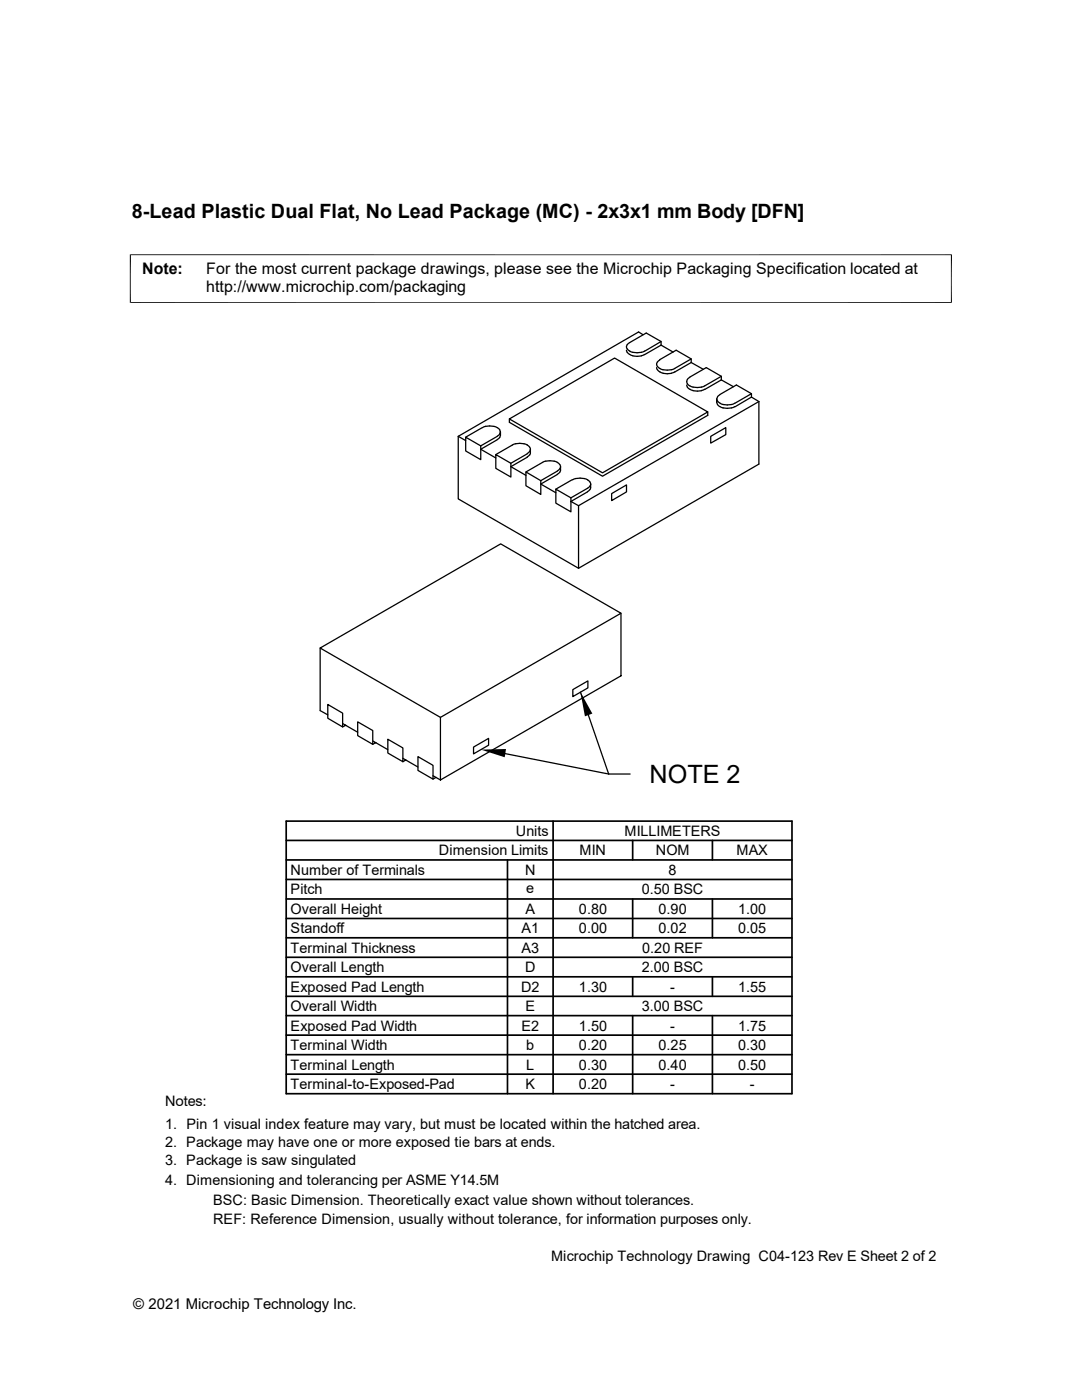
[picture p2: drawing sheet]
<svg xmlns="http://www.w3.org/2000/svg" width="216mm" height="279mm" viewBox="0 0 216 279" stroke-linecap="round" stroke-linejoin="round" font-family="sans-serif">
<defs><g id="words">
<text font-size="5" x="129.6" y="156.3">NOTE 2</text>
<text font-size="3.9" x="26.3" y="43.5">8-Lead Plastic Dual Flat, No Lead Package (MC) - 2x3x1 mm Body [DFN]</text>
<g font-size="3.2">
<text x="28.4" y="54.6">Note:</text>
<text x="41.1" y="54.6">For the most current package drawings, please see the Microchip Packaging Specification located at</text>
<text x="41.1" y="58.3">http://www.microchip.com/packaging</text>
</g>
<text font-size="3" x="26.6" y="261.3">© 2021 Microchip Technology Inc.</text>
<g font-size="2.9">
<text x="102.9" y="166.8">Units</text>
<text x="124.6" y="166.8">MILLIMETERS</text>
<text x="87.5" y="170.7">Dimension Limits</text>
<text x="115.7" y="170.7">MIN</text>
<text x="130.9" y="170.7">NOM</text>
<text x="147" y="170.7">MAX</text>
<text x="58" y="174.6">Number of Terminals</text>
<text x="58" y="178.5">Pitch</text>
<text x="104.8" y="174.6">N</text>
<text x="105" y="178.2">e</text>
<text x="128.1" y="178.5">0.50 BSC</text>
<text x="133.4" y="174.6">8</text>
<text x="58" y="182.4">Overall Height</text>
<text x="104.9" y="182.4">A</text>
<text x="115.5" y="182.4">0.80</text>
<text x="131.4" y="182.4">0.90</text>
<text x="147.3" y="182.4">1.00</text>
<text x="58" y="190.1">Terminal Thickness</text>
<text x="58" y="186.3">Standoff</text>
<text x="104.1" y="186.3">A1</text>
<text x="104.1" y="190.1">A3</text>
<text x="115.5" y="186.3">0.00</text>
<text x="128.1" y="190.1">0.20 REF</text>
<text x="131.4" y="186.3">0.02</text>
<text x="147.3" y="186.3">0.05</text>
<text x="58" y="194">Overall Length</text>
<text x="58" y="197.9">Exposed Pad Length</text>
<text x="104" y="197.9">D2</text>
<text x="104.8" y="194">D</text>
<text x="115.5" y="197.9">1.30</text>
<text x="128.1" y="194">2.00 BSC</text>
<text x="133.7" y="197.9">-</text>
<text x="147.3" y="197.9">1.55</text>
<text x="58" y="201.8">Overall Width</text>
<text x="104.9" y="201.8">E</text>
<text x="128.1" y="201.8">3.00 BSC</text>
<text x="58" y="209.6">Terminal Width</text>
<text x="58" y="205.7">Exposed Pad Width</text>
<text x="104.1" y="205.7">E2</text>
<text x="105" y="209.6">b</text>
<text x="115.5" y="205.7">1.50</text>
<text x="115.5" y="209.6">0.20</text>
<text x="131.4" y="209.6">0.25</text>
<text x="133.7" y="205.7">-</text>
<text x="147.3" y="205.7">1.75</text>
<text x="147.3" y="209.6">0.30</text>
<text x="58" y="213.4">Terminal Length</text>
<text x="105" y="213.4">L</text>
<text x="115.5" y="213.4">0.30</text>
<text x="131.4" y="213.4">0.40</text>
<text x="147.3" y="213.4">0.50</text>
<text x="32.9" y="220.7">Notes:</text>
<text x="58" y="217.3">Terminal-to-Exposed-Pad</text>
<text x="104.9" y="217.3">K</text>
<text x="115.5" y="217.3">0.20</text>
<text x="133.7" y="217.3">-</text>
<text x="149.6" y="217.3">-</text>
<text x="32.9" y="225.3">1. Pin 1 visual index feature may vary, but must be located within the hatched area.</text>
<text x="32.9" y="232.5">3. Package is saw singulated</text>
<text x="32.9" y="228.8">2. Package may have one or more exposed tie bars at ends.</text>
<text x="32.9" y="236.5">4. Dimensioning and tolerancing per ASME Y14.5M</text>
<text x="42.5" y="244.3">REF: Reference Dimension, usually without tolerance, for information purposes only.</text>
<text x="42.5" y="240.5">BSC: Basic Dimension. Theoretically exact value shown without tolerances.</text>
<text x="110" y="251.6">Microchip Technology Drawing C04-123 Rev E Sheet 2 of 2</text>
</g>
</g></defs>
<g fill="none" stroke="#000" stroke-width=".25">
<path d="M125 69.9l.1 .2a1.59 1.59 0 0 0 1.2 .9M126.3 71h1.7M128.3 66.8l-.9-.5-36 20.8M128.6 70.7l-.6 .3M131 73.4l.1 .4M131.1 72.3l-.1 .3 .1 .5M131.2 73.8l.5 .4 .6 .3M131.6 71.8l3.3-1.9 3 1.7v.7M131.7 71.8l-.5 .5M131.9 68.9v-.7l-3-1.7-3.3 1.9a.88 .88 0 0 0-.6 .8 .88 .88 0 0 0 .6 .9 3.4 3.4 0 0 0 3 0M131.9 68.9l2.4 1.4M131.9 68.9l-3.3 1.9"/>
<path d="M131.9 68.2l-3.3 1.9M132.3 74.5h1.7M137 76.8l.2 .6 .4 .3M137.6 75.3a.9 .9 0 0 0-.6 .9 .9 .9 0 0 0 .6 .8M137.6 75.3l3.3-1.9 3 1.7v.7M137.7 77.7l.6 .2M137.9 72.3l-3.9 2.2M137.9 71.6l-3.2 1.9a2.86 2.86 0 0 1-3.5-.4M137.9 72.3l2.4 1.4M138.3 78h1.7M140.6 77.7l-.6 .2M143 79.6v.7"/>
<path d="M143.6 78.8l-.3 .3a.77 .77 0 0 0-.1 1M143.6 78.7l3.3-1.9 3 1.8v.6M143.9 75.1l-3.3 1.9a3.4 3.4 0 0 1-2.9 0M143.9 75.8l2.4 1.4M143.9 75.8l-3.3 1.9M149.9 79.2l1.5 .9M149.9 79.2l-3.3 2M149.9 78.6l-3.3 1.9M91.4 87.1l1.5 .8M92.9 87.2l3 1.8v2.7l-3-1.7zM96.2 85.3l-3.3 1.9M96.9 85.1a2.61 2.61 0 0 1 2.8 .7v.1a.91 .91 0 0 1-.5 1.1"/>
<path d="M96.9 85.1l-.6 .2M98.9 90.7l3 1.8v2.7l-3-1.7zM99.2 87.8l-3.3 1.9 3 1.7M99.2 87.1l-3.3 1.9M99.7 87.3l-.5 .4M99.8 86.9l-.1 .4M99.9 86.2v.7M104.9 94.2l3 1.7v2.8l-3-1.8zM105.2 88.8l.5 .4M105.2 88.8a3.5 3.5 0 0 0-3 0l-3.3 1.9M105.2 91.2l-3.3 1.9 3 1.8M105.2 90.6l-3.3 1.9"/>
<path d="M105.7 90.8l-.5 .4M105.7 90.1l-.5 .4M105.7 89.2l.1 .5M105.8 89.7l-.1 1.1M105.8 89.7l-.1 .4M110.9 97.6l3 1.8v2.8l-3-1.8zM111.2 92.3l.5 .4M111.2 94l-3.3 1.9M111.3 92.3a3.5 3.5 0 0 0-3.1 0l-3.3 1.9M111.7 94.2l-.5 .5-3.3 1.9 3 1.7M111.7 93.6l-.5 .4M111.7 92.7l.1 .4"/>
<path d="M111.8 93.1l-.1 1.1M111.8 93.1l-.1 .5M114.2 95.7l-3.3 1.9M114.3 95.8a3.5 3.5 0 0 1 3 0M117.2 95.8l.5 .4M117.2 98.2l-3.3 1.9 1.5 .8M117.7 97.7l-.5 .4M117.7 97l-.5 .5-3.3 1.9M117.7 96.2l.2 .4M117.9 96.6l-.2 1.1M117.9 96.6l-.2 .4M122 98.5l3-1.7v1.4l-3 1.7z"/>
<path d="M141.2 82.2v.7l-21 12.1-18.6-10.7v-.7l18.6 10.8 21-12.2-18.6-10.7-21 12.1M141.8 87.1l3-1.8v1.4l-3 1.7zM143 80.3l.3 .6 .3 .3M143.2 80l.4 .4M143.7 81.2l.6 .2M143.7 80.5l.6 .2M146.6 81.2l-.6 .2h-1.7M146.6 80.5l-.6 .2h-1.7M151.4 80.1v12.5l-36 20.8-24-13.8v-12.5M151.4 80.1l-36 20.8M115.4 100.9v12.5M63.9 129.3l36-20.8 24 13.9-36 20.8z"/>
<path d="M63.9 129.3v12.5l1.5 .9M114.3 137.6l3-1.7v1.4l-3 1.7zM115.8 138.1l5.7 16.4M123.9 122.4v12.5l-36 20.8M65.4 140.6l3 1.7v2.8l-3-1.8zM68.4 144.4l3 1.7M69 144.7l-.6 .4M71.4 144.1l3 1.7v2.7l-3-1.7zM74.4 147.9l3 1.7M75 148.2l-.6 .3M77.4 147.5l3 1.8v2.7l-3-1.7zM80.4 151.3l3 1.8"/>
<path d="M81 151.7l-.6 .3M83.4 151l3 1.7v2.8l-3-1.7zM86.4 154.8l1.5 .9M87 155.2l-.6 .3M87.9 143.2v12.5M94.5 149.1l3-1.7v1.3l-3 1.8zM100 150.2l21.5 4.3M121.5 154.5h4.2"/>
</g>
<path d="M96 149.6l5-.1-.3 1.6zM115.8 138.1l2.4 4.3-1.5 .6z" fill="#000"/>
<g fill="none" stroke="#000" stroke-width=".34">
<path d="M57.1 179.4h100.9M57.1 175.5h100.9M57.1 171.6h100.9M57.1 167.7h100.9M57.1 163.9h100.9v54.4h-100.9zM101.3 171.6v46.7M110.4 163.9v54.4M126.2 167.7v3.9M126.2 179.4v7.8M142.2 167.7v3.9M142.2 179.4v7.8M57.1 183.3h100.9"/>
<path d="M57.1 194.9h100.9M57.1 191.1h100.9M57.1 187.2h100.9M57.1 198.8h100.9M126.2 194.9v3.9M142.2 194.9v3.9M57.1 210.5h100.9M57.1 202.7h100.9M57.1 206.6h100.9M57.1 214.4h100.9M126.2 202.7v15.6M142.2 202.7v15.6"/>
</g>
<path d="M26 50.8v9.7M189.8 50.8v9.7" fill="none" stroke="#000" stroke-width=".21"/>
<path d="M25.9 50.8h164M25.9 60.4h164" fill="none" stroke="#000" stroke-width=".2"/>
<use href="#words"/>
</svg>
